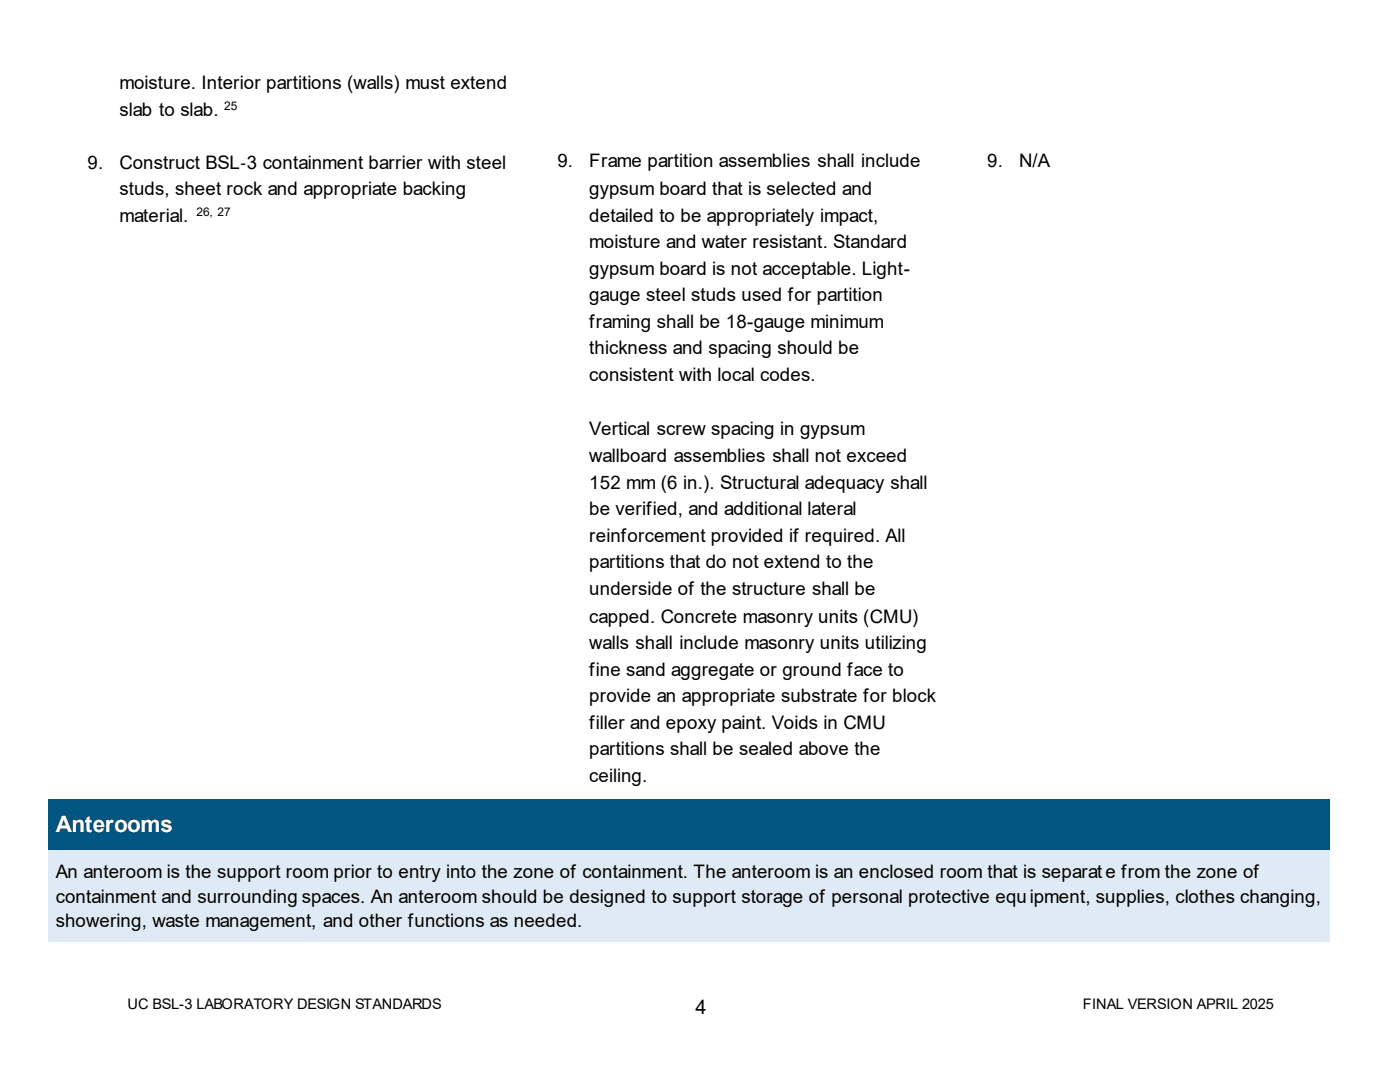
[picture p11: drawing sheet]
<svg xmlns="http://www.w3.org/2000/svg" width="279mm" height="216mm" viewBox="0 0 279 216" stroke-linecap="round" stroke-linejoin="round" font-family="sans-serif">
<defs><g id="words">
<text font-size="4.5" fill="#fff" x="11.1" y="166.1">Anterooms</text>
<text font-size="4" x="138.8" y="202.4">4</text>
<g font-size="3.7">
<text x="23.8" y="17.7">moisture. Interior partitions (walls) must extend</text>
<text x="23.8" y="23">slab to slab.</text>
<text x="17.5" y="33.6">9.</text>
<text x="23.8" y="33.6">Construct BSL‐3 containment barrier with steel</text>
<text x="111.2" y="33.4">9.</text>
<text x="117.6" y="33.4">Frame partition assemblies shall include</text>
<text x="197" y="33.4">9.</text>
<text x="203.4" y="33.4">N/A</text>
<text x="23.8" y="38.9">studs, sheet rock and appropriate backing</text>
<text x="117.6" y="38.9">gypsum board that is selected and</text>
<text x="23.8" y="44.2">material.</text>
<text x="117.6" y="44.2">detailed to be appropriately impact,</text>
<text x="117.6" y="49.5">moisture and water resistant. Standard</text>
<text x="117.6" y="54.8">gypsum board is not acceptable. Light-</text>
<text x="117.6" y="60.1">gauge steel studs used for partition</text>
<text x="117.6" y="65.4">framing shall be 18-gauge minimum</text>
<text x="117.6" y="70.7">thickness and spacing should be</text>
<text x="117.6" y="76">consistent with local codes.</text>
<text x="117.6" y="86.9">Vertical screw spacing in gypsum</text>
<text x="117.6" y="92.2">wallboard assemblies shall not exceed</text>
<text x="117.6" y="97.5">152 mm (6 in.). Structural adequacy shall</text>
<text x="117.6" y="102.8">be verified, and additional lateral</text>
<text x="117.6" y="108.1">reinforcement provided if required. All</text>
<text x="117.6" y="113.4">partitions that do not extend to the</text>
<text x="117.6" y="118.7">underside of the structure shall be</text>
<text x="117.6" y="124.2">capped. Concrete masonry units (CMU)</text>
<text x="117.6" y="129.5">walls shall include masonry units utilizing</text>
<text x="117.6" y="134.8">fine sand aggregate or ground face to</text>
<text x="117.6" y="140.1">provide an appropriate substrate for block</text>
<text x="117.6" y="145.4">filler and epoxy paint. Voids in CMU</text>
<text x="117.6" y="150.7">partitions shall be sealed above the</text>
<text x="117.6" y="156">ceiling.</text>
<text x="11.1" y="175.1">An anteroom is the support room prior to entry into the zone of containment. The anteroom is an enclosed room that is separate from the zone of</text>
<text x="11.1" y="180.1">containment and surrounding spaces. An anteroom should be designed to support storage of personal protective equipment, supplies, clothes changing,</text>
<text x="11.1" y="184.9">showering, waste management, and other functions as needed.</text>
</g>
<g font-size="2.9">
<text x="25.4" y="201.3">UC BSL-3 LABORATORY DESIGN STANDARDS</text>
<text x="216.1" y="201.3">FINAL VERSION APRIL 2025</text>
</g>
<g font-size="2.4">
<text x="44.8" y="22">25</text>
<text x="39.2" y="43.2">26, 27</text>
</g>
</g></defs>
<g fill="#005581">
<path d="M9.5 159.5h93.8v10.6h-93.8z" fill-rule="evenodd"/>
<path d="M11.1 161.1h90.6v6.6h-90.6z" fill-rule="evenodd"/>
<path d="M103.3 159.5h85.8v10.6h-85.8z" fill-rule="evenodd"/>
<path d="M104.9 161.1h82.6v5.5h-82.6z" fill-rule="evenodd"/>
<path d="M189.1 159.5h76.3v10.6h-76.3z" fill-rule="evenodd"/>
<path d="M190.7 161.1h73.1v5.5h-73.1z" fill-rule="evenodd"/>
<path d="M9.5 159.5h93.8v1.6h-93.8z" fill-rule="evenodd"/>
<path d="M103.3 159.5h85.8v1.6h-85.8z" fill-rule="evenodd"/>
<path d="M189.1 159.5h76.3v1.6h-76.3z" fill-rule="evenodd"/>
<path d="M9.5 168.2h93.8v1.6h-93.8z" fill-rule="evenodd"/>
<path d="M103.3 168.2h85.8v1.6h-85.8z" fill-rule="evenodd"/>
<path d="M189.1 168.2h76.3v1.6h-76.3z" fill-rule="evenodd"/>
</g>
<g fill="#deeaf6">
<path d="M9.5 169.8h255.9v18h-255.9z" fill-rule="evenodd"/>
<path d="M11.1 171.4h252.7v5h-252.7z" fill-rule="evenodd"/>
<path d="M11.1 176.4h252.7v4.8h-252.7z" fill-rule="evenodd"/>
<path d="M11.1 181.2h252.7v5h-252.7z" fill-rule="evenodd"/>
<path d="M9.5 169.8h93.8v1.6h-93.8z" fill-rule="evenodd"/>
<path d="M103.3 169.8h85.8v1.6h-85.8z" fill-rule="evenodd"/>
<path d="M189.1 169.8h76.3v1.6h-76.3z" fill-rule="evenodd"/>
<path d="M9.5 186h255.9v1.6h-255.9z" fill-rule="evenodd"/>
</g>
<use href="#words"/>
</svg>
